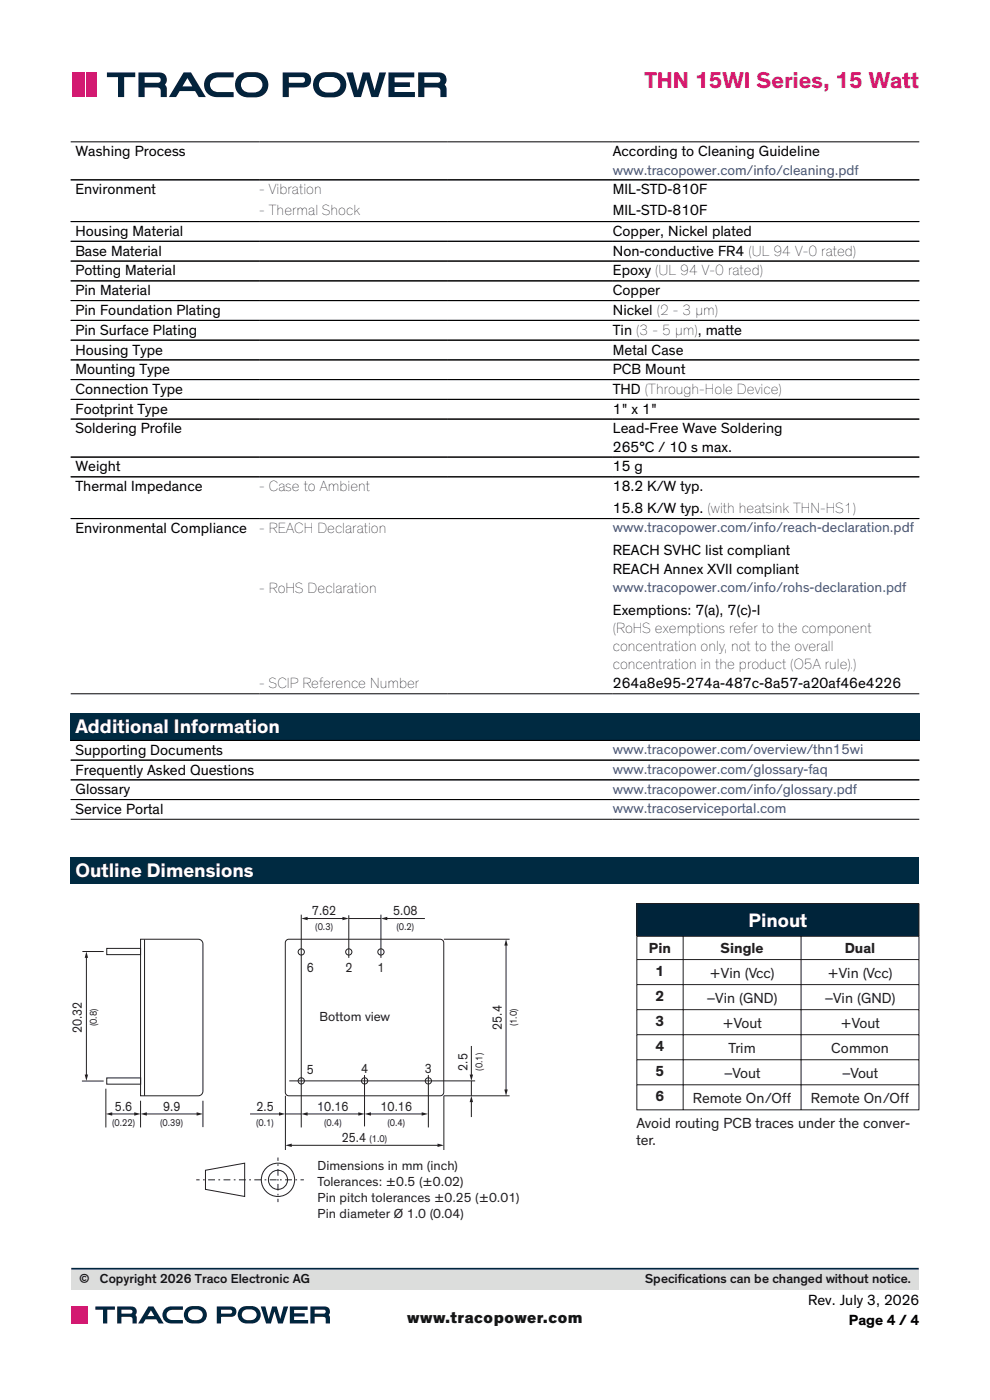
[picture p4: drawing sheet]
<svg xmlns="http://www.w3.org/2000/svg" width="210mm" height="297mm" viewBox="0 0 210 297" stroke-linecap="round" stroke-linejoin="round" font-family="sans-serif">
<defs><g id="words">
<text font-size="4.9" fill="#db1c68" x="136.7" y="18.7">THN 15WI Series, 15 Watt</text>
<g font-size="4.2" fill="#fff">
<text x="16" y="155.4">Additional Information</text>
<text x="16" y="186.1">Outline Dimensions</text>
<text x="158.8" y="196.6">Pinout</text>
</g>
<text font-size="3.5" fill="#121517" x="86.4" y="280.8">www.tracopower.com</text>
<g font-size="3.2">
<text x="16" y="33.1">Washing Process</text>
<text x="130" y="33.1">According to Cleaning Guideline</text>
<text x="16" y="41.2">Environment</text>
<text x="55" y="41.2">- Vibration</text>
<text x="130" y="41.2">MIL-STD-810F</text>
<text x="55" y="45.5">- Thermal Shock</text>
<text x="130" y="45.5">MIL-STD-810F</text>
<text x="16" y="50.1">Housing Material</text>
<text x="130" y="50.1">Copper, Nickel plated</text>
<text x="16" y="54.2">Base Material</text>
<text x="16" y="58.4">Potting Material</text>
<text x="130" y="54.2">Non-conductive FR4 (UL 94 V-0 rated)</text>
<text x="130" y="58.4">Epoxy (UL 94 V-0 rated)</text>
<text x="16" y="62.6">Pin Material</text>
<text x="130" y="62.6">Copper</text>
<text x="16" y="66.8">Pin Foundation Plating</text>
<text x="16" y="71">Pin Surface Plating</text>
<text x="130" y="66.8">Nickel (2 - 3 µm)</text>
<text x="130" y="71">Tin (3 - 5 µm), matte</text>
<text x="16" y="75.2">Housing Type</text>
<text x="130" y="75.2">Metal Case</text>
<text x="16" y="79.4">Mounting Type</text>
<text x="16" y="83.6">Connection Type</text>
<text x="130" y="79.4">PCB Mount</text>
<text x="130" y="83.6">THD (Through-Hole Device)</text>
<text x="16" y="87.8">Footprint Type</text>
<text x="130" y="87.8">1&quot; x 1&quot;</text>
<text x="16" y="92">Soldering Profile</text>
<text x="130" y="92">Lead-Free Wave Soldering</text>
<text x="130" y="95.8">265°C / 10 s max.</text>
<text x="16" y="100">Weight</text>
<text x="130" y="100">15 g</text>
<text x="16" y="104.2">Thermal Impedance</text>
<text x="55" y="104.2">- Case to Ambient</text>
<text x="130" y="104.2">18.2 K/W typ.</text>
<text x="16" y="113.1">Environmental Compliance</text>
<text x="55" y="113.1">- REACH Declaration</text>
<text x="130" y="108.9">15.8 K/W typ. (with heatsink THN-HS1)</text>
<text x="130" y="117.7">REACH SVHC list compliant</text>
<text x="55" y="125.7">- RoHS Declaration</text>
<text x="130" y="121.7">REACH Annex XVII compliant</text>
<text x="130" y="130.4">Exemptions: 7(a), 7(c)-I</text>
<text x="130" y="134.3">(RoHS exemptions refer to the component</text>
<text x="130" y="138.1">concentration only, not to the overall</text>
<text x="130" y="142">concentration in the product (O5A rule).)</text>
<text x="55" y="146">- SCIP Reference Number</text>
<text x="130" y="146">264a8e95-274a-487c-8a57-a20af46e4226</text>
<text x="16" y="160.1">Supporting Documents</text>
<text x="16" y="164.3">Frequently Asked Questions</text>
<text x="16" y="168.5">Glossary</text>
<text x="16" y="172.7">Service Portal</text>
<text x="171.4" y="276.9">Rev. July 3, 2026</text>
<text x="180.1" y="281.1">Page 4 / 4</text>
</g>
<g font-size="3.1" fill="#231f20">
<text x="137.7" y="202.2">Pin</text>
<text x="152.8" y="202.2">Single</text>
<text x="179.2" y="202.2">Dual</text>
<text x="139.1" y="207.1">1</text>
<text x="150.5" y="207.5">+Vin (Vcc)</text>
<text x="175.5" y="207.5">+Vin (Vcc)</text>
<text x="139.1" y="212.4">2</text>
<text x="149.9" y="212.8">–Vin (GND)</text>
<text x="174.9" y="212.8">–Vin (GND)</text>
<text x="139.1" y="217.7">3</text>
<text x="153.3" y="218.1">+Vout</text>
<text x="178.3" y="218.1">+Vout</text>
<text x="139.1" y="223">4</text>
<text x="154.5" y="223.4">Trim</text>
<text x="176.3" y="223.4">Common</text>
<text x="139.1" y="228.3">5</text>
<text x="139.1" y="233.7">6</text>
<text x="153.5" y="228.7">–Vout</text>
<text x="178.6" y="228.7">–Vout</text>
<text x="135" y="239.2">Avoid routing PCB traces under the conver-</text>
<text x="147" y="234">Remote On/Off</text>
<text x="172" y="234">Remote On/Off</text>
<text x="135" y="243">ter.</text>
</g>
<g font-size="3" fill="#3a4793">
<text x="130" y="37">www.tracopower.com/info/cleaning.pdf</text>
<text x="130" y="113">www.tracopower.com/info/reach-declaration.pdf</text>
<text x="130" y="125.6">www.tracopower.com/info/rohs-declaration.pdf</text>
<text x="130" y="160">www.tracopower.com/overview/thn15wi</text>
<text x="130" y="164.2">www.tracopower.com/glossary-faq</text>
<text x="130" y="168.4">www.tracopower.com/info/glossary.pdf</text>
<text x="130" y="172.6">www.tracoserviceportal.com</text>
</g>
<g font-size="2.8" fill="#231f20">
<text x="66.2" y="194">7.62</text>
<text x="83.4" y="194">5.08</text>
<text x="65.1" y="206.2">6</text>
<text x="73.3" y="206.2">2</text>
<text x="80.1" y="206.2">1</text>
<text x="17.4" y="219.2" transform="rotate(-90 17.4 219.2)">20.32</text>
<text x="67.8" y="216.5">Bottom view</text>
<text x="106.4" y="218.5" transform="rotate(-90 106.4 218.5)">25.4</text>
<text x="65.1" y="227.7">5</text>
<text x="76.6" y="227.6">4</text>
<text x="90.1" y="227.6">3</text>
<text x="99.1" y="227.1" transform="rotate(-90 99.1 227.1)">2.5</text>
<text x="24.4" y="235.6">5.6</text>
<text x="34.6" y="235.6">9.9</text>
<text x="54.4" y="235.6">2.5</text>
<text x="67.3" y="235.6">10.16</text>
<text x="80.7" y="235.6">10.16</text>
<text x="72.5" y="242.2">25.4</text>
<text x="67.4" y="248.3">Dimensions in mm (inch)</text>
<text x="67.4" y="251.6">Tolerances: ±0.5 (±0.02)</text>
<text x="67.4" y="255">Pin pitch tolerances ±0.25 (±0.01)</text>
<text x="67.4" y="258.4">Pin diameter Ø 1.0 (0.04)</text>
</g>
<g font-size="2.8" fill="#121517">
<text x="16.8" y="272.3">©</text>
<text x="21.2" y="272.3">Copyright 2026 Traco Electronic AG</text>
<text x="136.8" y="272.3">Specif</text>
<text x="143.8" y="272.3">ications can be changed without notice.</text>
</g>
<g font-size="2.1" fill="#231f20">
<text x="66.9" y="197.2">(0.3)</text>
<text x="84.1" y="197.2">(0.2)</text>
<text x="20.6" y="217.7" transform="rotate(-90 20.6 217.7)">(0.8)</text>
<text x="109.6" y="217.7" transform="rotate(-90 109.6 217.7)">(1.0)</text>
<text x="102.3" y="227.2" transform="rotate(-90 102.3 227.2)">(0.1)</text>
<text x="23.8" y="238.8">(0.22)</text>
<text x="34" y="238.8">(0.39)</text>
<text x="54.4" y="238.8">(0.1)</text>
<text x="68.7" y="238.8">(0.4)</text>
<text x="82.2" y="238.8">(0.4)</text>
<text x="78.4" y="242.2">(1.0)</text>
</g>
</g></defs>
<g fill="none" stroke="#000" stroke-width=".21">
<path d="M15 30.1h180M15 38.2h180M15 47h180M15 51.2h180M15 55.4h180M15 59.6h180M15 63.8h180M15 68h180M15 72.2h180M15 76.3h180M15 80.5h180M15 84.7h180"/>
<path d="M15 88.9h180M15 97h180M15 101.2h180M15 110h180M15 147.2h180"/>
</g>
<g fill="#002a41">
<path d="M15 151.3h115v5.8h-115z"/>
<path d="M130 151.3h65v5.8h-65z"/>
</g>
<path d="M15 157.1h180M15 161.3h180M15 165.4h180M15 169.6h180M15 173.8h180" fill="none" stroke="#000" stroke-width=".21"/>
<path d="M15 181.9h180v5.7h-180z" fill="#002a41"/>
<path d="M22.6 228.7h7.2v1.3h-7.2z" fill="#fff"/>
<g fill="none" stroke="#231f20" stroke-width=".21">
<path d="M63.9 194v45.2M74 194.2v9M80.8 194v9.2M94.2 199.3h13.9M17.5 201.9h4.5M17.4 229.3h4.6M22.5 231v8.2M22.6 228.7h7.2v1.3h-7.2zM60.5 232.5v11.5M90.9 228.1v11.1M108.1 232.5h-13.9v11.5"/>
<circle cx="63.9" cy="201.9" r=".66"/>
<circle cx="74" cy="201.9" r=".66"/>
<circle cx="80.8" cy="201.9" r=".66"/>
<circle cx="63.9" cy="229.3" r=".66"/>
<circle cx="90.9" cy="229.3" r=".66"/>
</g>
<path d="M22.6 201.2h7.2v1.3h-7.2z" fill="#fff"/>
<g fill="none" stroke="#231f20" stroke-width=".21">
<path d="M29.8 199.3h12.3a1 1 0 0 1 1 .9v31.3a1 1 0 0 1-1 1h-12.3zM30.7 199.3v33.2M60.7 199.5l.6-.2h32.1a.76 .76 0 0 1 .7 .7v31.7a.76 .76 0 0 1-.7 .8h-32.1a.75 .75 0 0 1-.8-.8v-31.7zM22.6 201.2h7.2v1.3h-7.2zM29.8 233.5v5.7M43.1 233.5v5.6M61.4 229.3h39.4M65 236.3h11.3M77.3 228.1v10.9"/>
<circle cx="77.3" cy="229.3" r=".66"/>
</g>
<g fill="#231f20">
<path d="M63.9 236.3l1.3-.3v.7z"/>
<path d="M76 236l1.3 .3-1.3 .4z"/>
</g>
<path d="M61.6 243h31.5" fill="none" stroke="#231f20" stroke-width=".21"/>
<g fill="#231f20">
<path d="M60.5 243l1.4-.4v.7z"/>
<path d="M92.8 242.6l1.4 .4-1.4 .3z"/>
</g>
<path d="M65 194.9h7.9" fill="none" stroke="#231f20" stroke-width=".21"/>
<g fill="#231f20">
<path d="M63.9 194.9l1.3-.4v.7z"/>
<path d="M72.6 194.5l1.4 .4-1.4 .3z"/>
</g>
<path d="M78.4 236.3h11.3" fill="none" stroke="#231f20" stroke-width=".21"/>
<g fill="#231f20">
<path d="M89.4 236l1.4 .3-1.4 .4z"/>
<path d="M77.3 236.3l1.4-.3v.7z"/>
</g>
<path d="M23.6 236.3h5.1" fill="none" stroke="#231f20" stroke-width=".21"/>
<g fill="#231f20">
<path d="M22.5 236.3l1.3-.3v.7z"/>
<path d="M28.5 236l1.3 .3-1.3 .4z"/>
</g>
<path d="M30.9 236.3h11.1" fill="none" stroke="#231f20" stroke-width=".21"/>
<g fill="#231f20">
<path d="M41.7 236l1.4 .3-1.4 .4z"/>
<path d="M29.8 236.3l1.4-.3v.7z"/>
</g>
<path d="M74 194.9h6.8M81.9 194.9h8.2M60.5 236.3h3.4" fill="none" stroke="#231f20" stroke-width=".21"/>
<path d="M80.8 194.9l1.3-.4v.7z" fill="#231f20"/>
<path d="M53 236.3h6.4" fill="none" stroke="#231f20" stroke-width=".21"/>
<path d="M59.2 236l1.3 .3-1.3 .4z" fill="#231f20"/>
<path d="M100 221.9v6.3" fill="none" stroke="#231f20" stroke-width=".21"/>
<path d="M99.6 228h.7l-.3 1.3z" fill="#231f20"/>
<path d="M100 233.6v3.4" fill="none" stroke="#231f20" stroke-width=".21"/>
<path d="M100 232.5l.3 1.3h-.7z" fill="#231f20"/>
<path d="M107.3 200.3v31.1M100 229.3v3.2" fill="none" stroke="#231f20" stroke-width=".21"/>
<g fill="#231f20">
<path d="M107 231.1h.7l-.4 1.4z"/>
<path d="M107.3 199.3l.4 1.3h-.7z"/>
</g>
<path d="M18.3 203v25.2" fill="none" stroke="#231f20" stroke-width=".21"/>
<g fill="#231f20">
<path d="M18 228h.7l-.4 1.3z"/>
<path d="M18.3 201.9l.4 1.3h-.7z"/>
</g>
<g fill="none" stroke="#231f20" stroke-width=".21">
<path d="M41.6 250.3h.7M43.6 248.3l8.3-1.5v7l-8.3-1.5zM59 245.6v.7M59 254.3v.7M63.7 250.3h.8"/>
<circle cx="59" cy="250.3" r="3.5"/>
<circle cx="59" cy="250.3" r="2.03"/>
</g>
<path d="M43.1 250.3h.7" fill="none" stroke="#231f20" stroke-width=".21" stroke-dasharray=".4 .7" stroke-linecap="butt"/>
<path d="M44.2 250.3h19.2" fill="none" stroke="#231f20" stroke-width=".21" stroke-dasharray="1.5 .7 .4 .7" stroke-linecap="butt"/>
<path d="M59 253.6v-.7" fill="none" stroke="#231f20" stroke-width=".21" stroke-dasharray=".3 .7" stroke-linecap="butt"/>
<path d="M59 252.6v-6" fill="none" stroke="#231f20" stroke-width=".21" stroke-dasharray="1.4 .7 .3 .7" stroke-linecap="butt"/>
<path d="M135.1 191.7h59.8v6.9h-59.8z" fill="#00243a"/>
<g fill="none" stroke="#231f20" stroke-width=".21">
<path d="M135 198.6h60M135 191.7h60M135.1 191.8v6.8M135.1 198.7v4.8M144.9 198.7v4.8M169.9 198.7v4.8M194.9 191.8v6.8M194.9 198.7v4.8M135 219.5h60M135 214.2h60M135 208.9h60M135 203.6h60"/>
<path d="M135.1 203.6v5.2M135.1 208.9v5.2M135.1 214.3v5.1M135.1 219.6v5.1M144.9 203.6v5.2M144.9 208.9v5.2M144.9 214.3v5.1M144.9 219.6v5.1M169.9 203.6v5.2M169.9 208.9v5.2M169.9 214.3v5.1M169.9 219.6v5.1"/>
<path d="M194.9 203.6v5.2M194.9 208.9v5.2M194.9 214.3v5.1M194.9 219.6v5.1M135 235.4h60M135 230.1h60M135 224.8h60M135.1 224.9v5.2M135.1 230.2v5.2M144.9 224.9v5.2M144.9 230.2v5.2M169.9 224.9v5.2"/>
<path d="M169.9 230.2v5.2M194.9 224.9v5.2M194.9 230.2v5.2"/>
</g>
<g fill="#03233c">
<path d="M82.4 15.4h5.5v1h-4.2v1.1h3.3v1h-3.3v1h4.3v1.1h-5.6z"/>
<path d="M44.2 16a6.7 6.7 0 0 1 4-.6h1.4v1h-3.2a1.59 1.59 0 0 0-1.9 1.6 1.59 1.59 0 0 0 1.9 1.5h3.2v1.1h-3.5a2.64 2.64 0 0 1-2.6-1.6 2.64 2.64 0 0 1 .7-3z"/>
<path d="M22.7 15.4h6v1h-2.4v4.2h-1.3v-4.2h-2.3z"/>
<path d="M73.5 15.4h1.4l1 3.8 1.1-3.8h1.4l1.1 3.8 1-3.8h1.4l-1.7 5.2h-1.4l-1.1-3.7-1.1 3.7h-1.5z"/>
<path d="M39.8 16.5l1 1.8h-2.1zM38.9 15.4l-3.1 5.2h1.6l.7-1.3h3.3l.7 1.3h1.6l-3.2-5.2z"/>
<path d="M51.6 16.8a3 3 0 0 1 3.8 .4 1.69 1.69 0 0 1-.1 1.8 1.69 1.69 0 0 1-1.8 .6 1.8 1.8 0 0 1-1.9-.4 1.8 1.8 0 0 1-.3-2zM50.7 15.9a2.71 2.71 0 0 0-.6 3.1 2.71 2.71 0 0 0 2.6 1.7 3.9 3.9 0 0 0 3.7-1.1 2.7 2.7 0 0 0 .2-2.9 2.7 2.7 0 0 0-2.5-1.4 4.3 4.3 0 0 0-3.4 .6z"/>
<path d="M68.1 16.8a3 3 0 0 1 3.9 .4 1.69 1.69 0 0 1-.2 1.8 1.69 1.69 0 0 1-1.7 .6 1.8 1.8 0 0 1-1.9-.4 1.8 1.8 0 0 1-.4-2zM67.3 15.9a2.71 2.71 0 0 0-.7 3.1 2.71 2.71 0 0 0 2.6 1.7 3.9 3.9 0 0 0 3.7-1.1 2.7 2.7 0 0 0 .3-2.9 2.7 2.7 0 0 0-2.5-1.4 4.3 4.3 0 0 0-3.4 .6z"/>
</g>
<g fill="#03233c">
<path d="M61.3 16.4h2.8a.6 .6 0 0 1 .6 .6 .6 .6 0 0 1-.6 .6h-2.8zM60 15.4v5.2h1.3v-2h3a1.6 1.6 0 0 0 1.7-1.6 1.6 1.6 0 0 0-1.7-1.6z" fill-rule="evenodd"/>
<path d="M90 16.4h2.8a.6 .6 0 0 1 .6 .6 .6 .6 0 0 1-.6 .6h-2.8zM88.7 15.4v5.2h1.3v-2h2.6a.78 .78 0 0 1 .8 1v1h1.3v-2.1l-.4-.5a1.55 1.55 0 0 0 .3-1.8 1.55 1.55 0 0 0-1.6-.8z" fill-rule="evenodd"/>
<path d="M30.7 16.4h2.8a.6 .6 0 0 1 .6 .6 .6 .6 0 0 1-.6 .6h-2.8zM29.4 15.4v5.2h1.3v-2h2.6a.78 .78 0 0 1 .8 1v1h1.3l-.1-2.1-.3-.5a1.55 1.55 0 0 0 .2-1.8 1.55 1.55 0 0 0-1.5-.8z" fill-rule="evenodd"/>
</g>
<g fill="#d21a71">
<path d="M15.3 15.4h2.1v5.2h-2.1z"/>
<path d="M18.2 15.4h2.2v5.2h-2.2z"/>
</g>
<path d="M17.8 15.4v5.2" fill="none" stroke="#d21a71" stroke-width=".29"/>
<path d="M15.1 269.1h179.8v4.5h-179.8z" fill="#dcdddc"/>
<path d="M15.1 269.1h179.8" fill="none" stroke="#00263e" stroke-width=".35"/>
<g fill="#00263e">
<path d="M61.5 277.2h3.8v.7h-2.9v.7h2.2v.7h-2.2v.7h3v.8h-3.9z"/>
<path d="M34.9 277.7a4.6 4.6 0 0 1 3.3-.6h.6v.8h-2.2a1.1 1.1 0 0 0-1.3 1.1 1.1 1.1 0 0 0 1.3 1h2.2v.8h-2.4a1.82 1.82 0 0 1-1.8-1.1 1.82 1.82 0 0 1 .3-2z"/>
<path d="M20.2 277.2h4.2v.6h-1.6v3h-.9v-3h-1.7z"/>
<path d="M55.3 277.2h1l.7 2.6 .7-2.6h1l.7 2.6 .8-2.6h.9l-1.1 3.6h-1l-.8-2.6-.7 2.6h-1.1z"/>
<path d="M32 278l.7 1.2h-1.4zM31.5 277.2l-2.2 3.6h1.1l.5-.9h2.3l.5 .9h1l-2.1-3.6z"/>
<path d="M40.3 278a2.03 2.03 0 0 1 2.7 .6 1.32 1.32 0 0 1-1.8 1.5 1.15 1.15 0 0 1-1.2-.7 1.15 1.15 0 0 1 .3-1.4zM39.5 277.6a1.87 1.87 0 0 0-.3 2.1 1.87 1.87 0 0 0 1.8 1.1 2.5 2.5 0 0 0 2.7-1 1.86 1.86 0 0 0-1.7-2.7 2.72 2.72 0 0 0-2.5 .5z"/>
<path d="M51.7 278a2.03 2.03 0 0 1 2.7 .6 1.32 1.32 0 0 1-1.8 1.5 1.15 1.15 0 0 1-1.2-.7 1.15 1.15 0 0 1 .3-1.4zM50.9 277.6a1.87 1.87 0 0 0-.3 2.1 1.87 1.87 0 0 0 1.8 1.1 2.5 2.5 0 0 0 2.7-1 1.86 1.86 0 0 0-1.7-2.7 2.72 2.72 0 0 0-2.5 .5z"/>
</g>
<g fill="#00263e">
<path d="M46.9 277.8l2.2 .1a.42 .42 0 0 1 .1 .5 .42 .42 0 0 1-.4 .3h-1.9zM46 277.2v3.6h.9v-1.4h2.1a1.1 1.1 0 0 0 1.2-1.1 1.1 1.1 0 0 0-1.2-1.1z" fill-rule="evenodd"/>
<path d="M66.7 277.8l2.2 .1a.43 .43 0 0 1 .2 .5 .43 .43 0 0 1-.4 .3h-2zM65.8 277.2v3.6h.9v-1.4h2.2l.2 .5v.9h.9v-1.2l-.3-.6a1.07 1.07 0 0 0 .2-1.2 1.07 1.07 0 0 0-1.1-.6z" fill-rule="evenodd"/>
<path d="M25.8 277.8l2.1 .1a.43 .43 0 0 1 .2 .5 .43 .43 0 0 1-.4 .3h-1.9zM24.9 277.2v3.6h.9v-1.4h2.1l.2 .5v.9h.9v-1.2l-.3-.6a1.07 1.07 0 0 0 .2-1.2 1.07 1.07 0 0 0-1.1-.6z" fill-rule="evenodd"/>
</g>
<g fill="#d61871">
<path d="M15.1 277.2h1.5v3.6h-1.5z"/>
<path d="M17.2 277.2h1.5v3.6h-1.5z"/>
</g>
<path d="M16.9 277.2v3.6" fill="none" stroke="#d61871" stroke-width=".21"/>
<use href="#words"/>
</svg>
